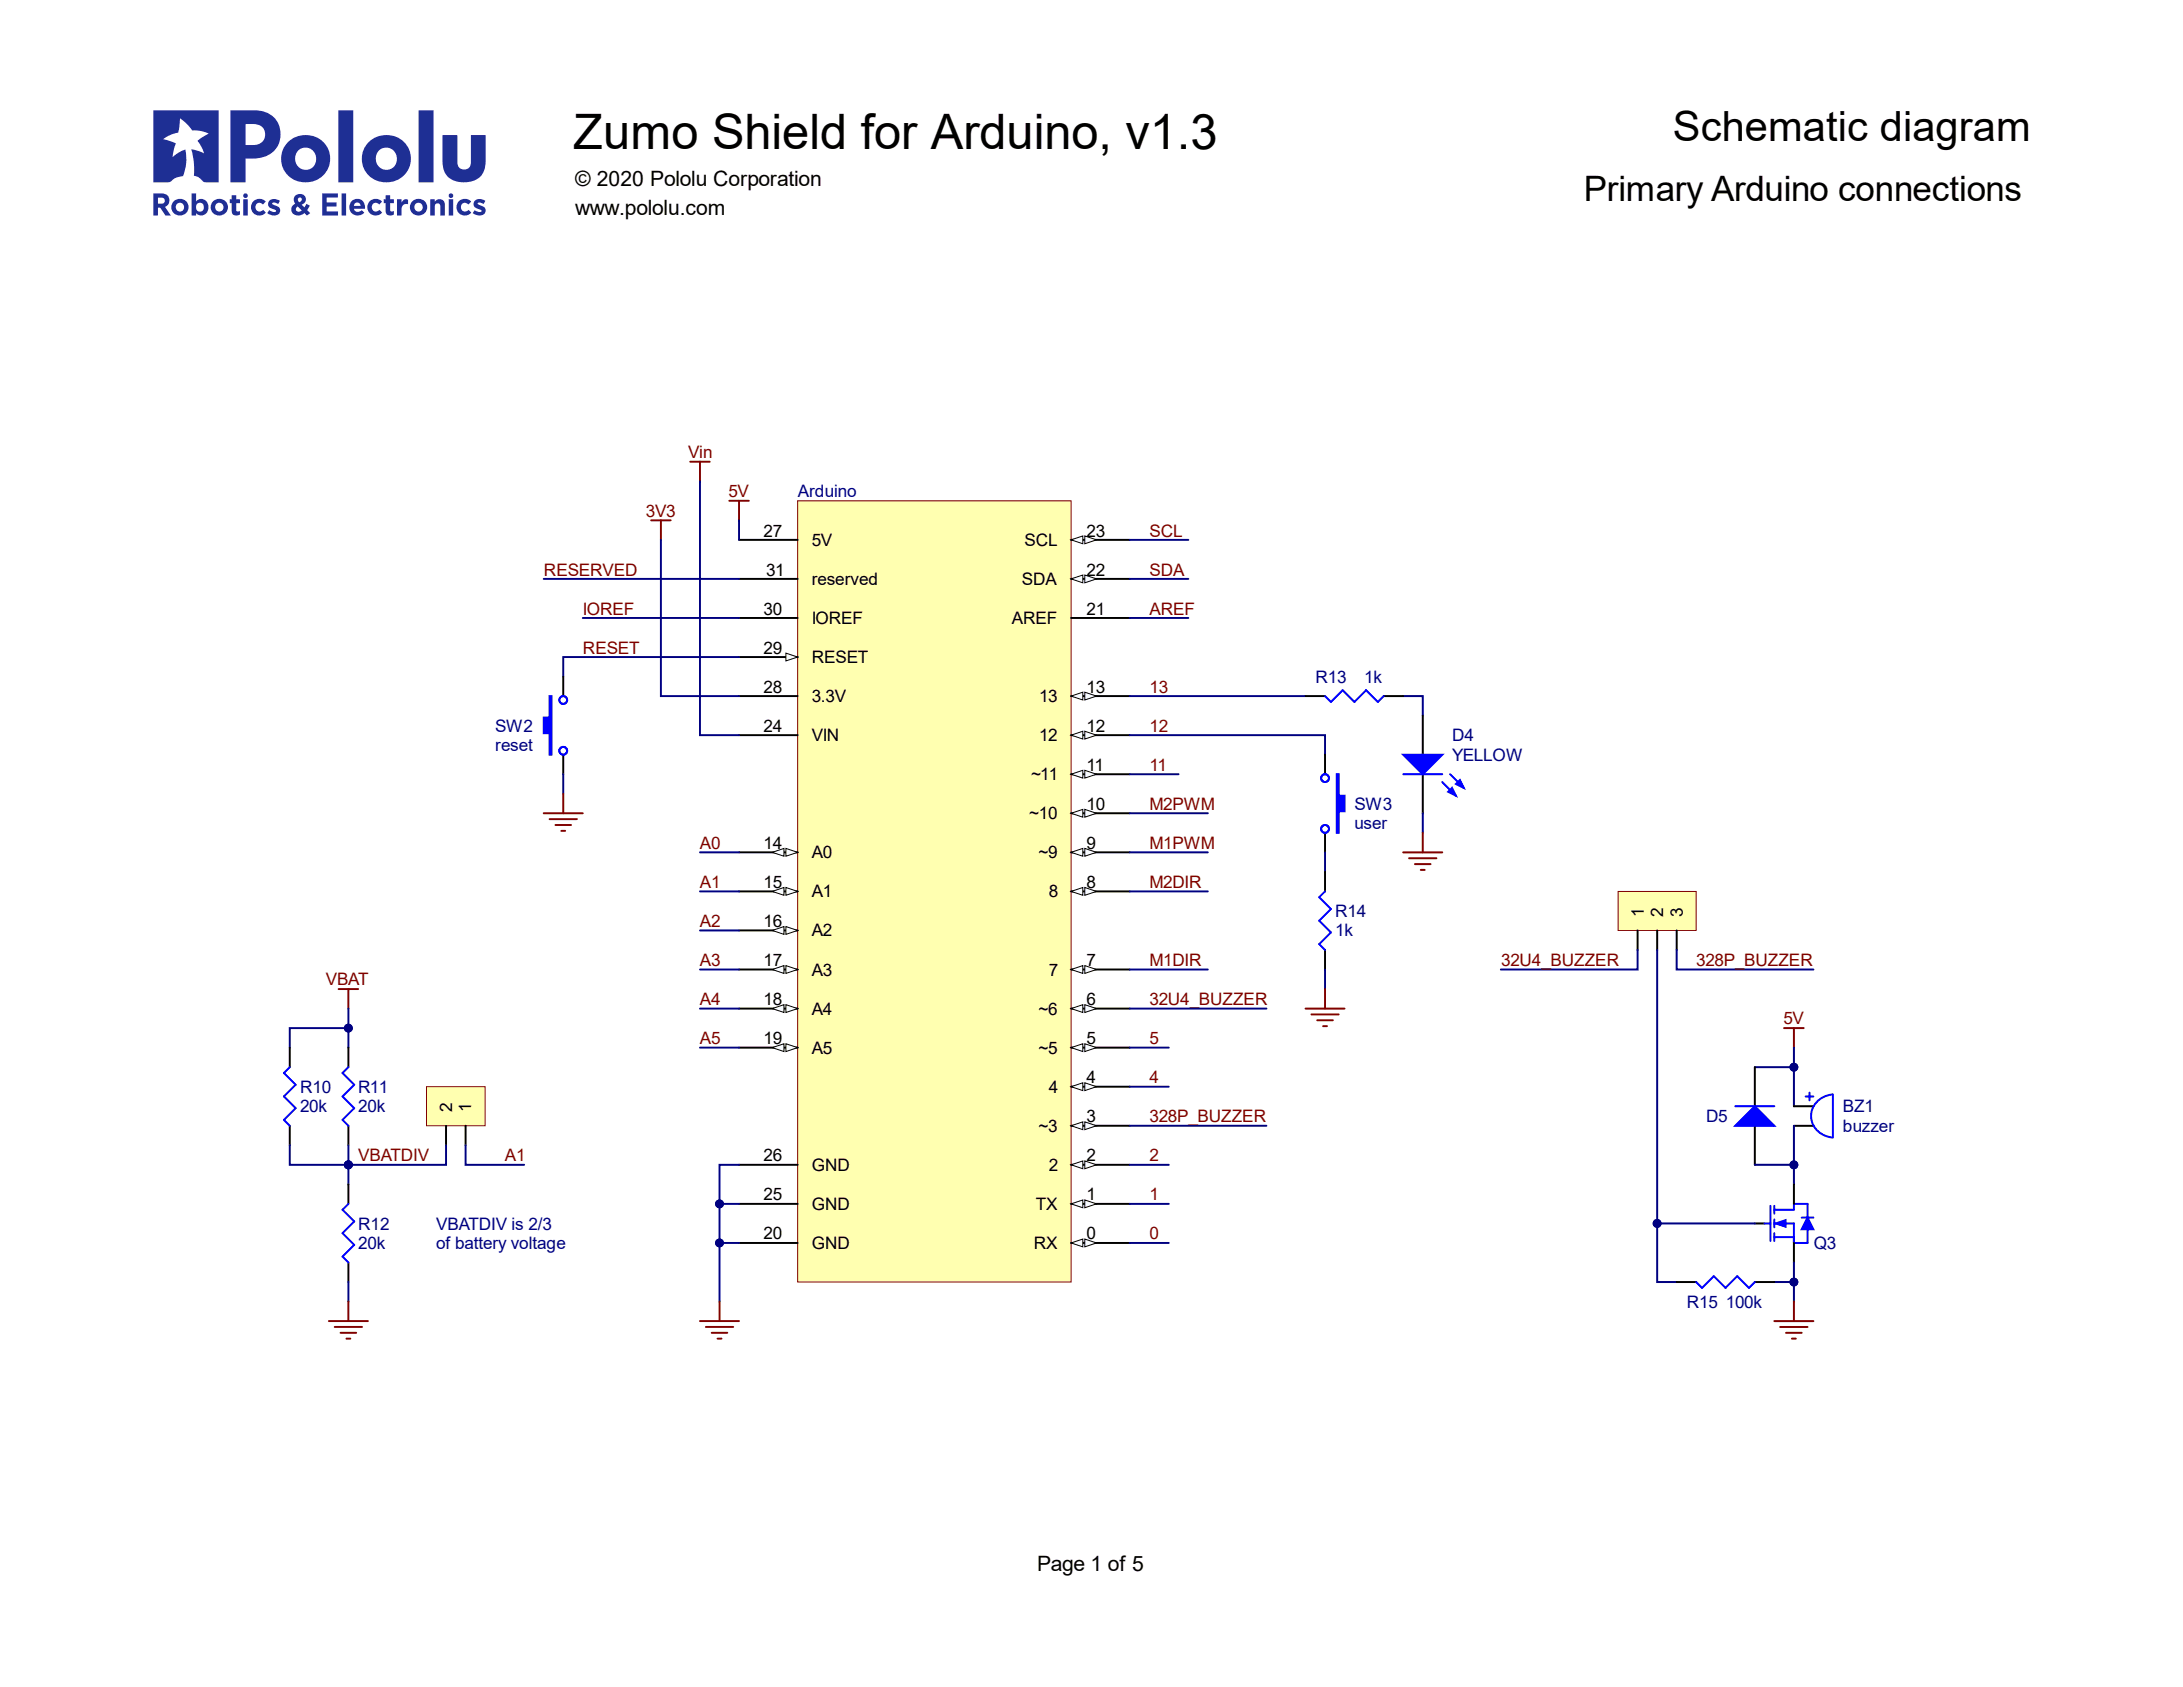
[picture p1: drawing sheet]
<svg xmlns="http://www.w3.org/2000/svg" width="279mm" height="216mm" viewBox="0 0 279 216" stroke-linecap="round" stroke-linejoin="round" font-family="sans-serif">
<defs><g id="words">
<text font-size="9.2" fill="#1e2f94" x="19.6" y="23.3">R</text>
<text font-size="6.3" x="73.3" y="19">Zumo Shield for Arduino, v1.3</text>
<text font-size="5.3" x="214.1" y="18">Schematic diagram</text>
<text font-size="4.5" x="202.7" y="25.7">Primary Arduino connections</text>
<g font-size="2.7">
<text x="73.6" y="23.8">© 2020 Pololu Corporation</text>
<text x="73.6" y="27.6">www.pololu.com</text>
<text x="132.7" y="201">Page 1 of 5</text>
</g>
<g font-size="2.2" fill="#800000">
<text x="88.1" y="58.6">Vin</text>
<text x="93.2" y="63.6">5V</text>
<text x="82.7" y="66.1">3V3</text>
<text x="147.1" y="68.7">SCL</text>
<text x="69.6" y="73.7">RESERVED</text>
<text x="147.1" y="73.7">SDA</text>
<text x="74.6" y="83.6">RESET</text>
<text x="74.6" y="78.6">IOREF</text>
<text x="147.1" y="78.6">AREF</text>
<text x="147.1" y="88.6">13</text>
<text x="147.1" y="93.6">12</text>
<text x="147.1" y="98.6">11</text>
<text x="147.1" y="103.6">M2PWM</text>
<text x="89.6" y="108.6">A0</text>
<text x="89.6" y="113.7">A1</text>
<text x="147.1" y="108.6">M1PWM</text>
<text x="147.1" y="113.7">M2DIR</text>
<text x="89.6" y="118.7">A2</text>
<text x="89.6" y="123.6">A3</text>
<text x="147.1" y="123.6">M1DIR</text>
<text x="192.1" y="123.6">32U4_BUZZER</text>
<text x="217.1" y="123.6">328P_BUZZER</text>
<text x="41.7" y="126.1">VBAT</text>
<text x="89.6" y="128.6">A4</text>
<text x="147.1" y="128.6">32U4_BUZZER</text>
<text x="228.2" y="131.1">5V</text>
<text x="89.6" y="133.6">A5</text>
<text x="147.1" y="133.6">5</text>
<text x="147.1" y="138.6">4</text>
<text x="147.1" y="143.6">328P_BUZZER</text>
<text x="45.9" y="148.6">VBATDIV</text>
<text x="64.6" y="148.6">A1</text>
<text x="147.1" y="148.6">2</text>
<text x="147.1" y="153.6">1</text>
<text x="147.1" y="158.6">0</text>
</g>
<g font-size="2.2" fill="#000080">
<text x="102.1" y="63.6">Arduino</text>
<text x="168.4" y="87.4">R13</text>
<text x="174.6" y="87.4">1k</text>
<text x="63.4" y="93.6">SW2</text>
<text x="185.9" y="94.9">D4</text>
<text x="63.4" y="96.2">reset</text>
<text x="185.9" y="97.3">YELLOW</text>
<text x="173.3" y="103.6">SW3</text>
<text x="173.3" y="106.1">user</text>
<text x="170.9" y="119.8">1k</text>
<text x="170.9" y="117.4">R14</text>
<text x="38.4" y="142.3">20k</text>
<text x="38.4" y="139.9">R10</text>
<text x="45.9" y="142.3">20k</text>
<text x="45.9" y="139.9">R11</text>
<text x="218.4" y="143.6">D5</text>
<text x="235.9" y="142.3">BZ1</text>
<text x="235.9" y="144.9">buzzer</text>
<text x="45.9" y="159.8">20k</text>
<text x="45.9" y="157.4">R12</text>
<text x="55.8" y="157.4">VBATDIV is 2/3</text>
<text x="55.8" y="159.8">of battery voltage</text>
<text x="232.1" y="159.8">Q3</text>
<text x="215.9" y="167.4">R15</text>
<text x="220.9" y="167.4">100k</text>
</g>
<g font-size="2.2">
<text x="97.7" y="68.7">27</text>
<text x="103.9" y="69.9">5V</text>
<text x="131.1" y="69.9">SCL</text>
<text x="139.1" y="68.7">23</text>
<text x="98.1" y="73.7">31</text>
<text x="103.9" y="74.8">reserved</text>
<text x="130.8" y="74.8">SDA</text>
<text x="139.1" y="73.7">22</text>
<text x="97.7" y="83.6">29</text>
<text x="97.7" y="78.6">30</text>
<text x="103.9" y="79.9">IOREF</text>
<text x="129.5" y="79.9">AREF</text>
<text x="139.1" y="78.6">21</text>
<text x="97.7" y="88.6">28</text>
<text x="103.9" y="89.9">3.3V</text>
<text x="103.9" y="84.9">RESET</text>
<text x="133" y="89.9">13</text>
<text x="139.1" y="88.6">13</text>
<text x="97.7" y="93.6">24</text>
<text x="103.9" y="94.9">VIN</text>
<text x="133" y="94.9">12</text>
<text x="139.1" y="93.6">12</text>
<text x="132" y="99.9">~11</text>
<text x="139.1" y="98.6">11</text>
<text x="131.7" y="104.9">~10</text>
<text x="139.1" y="103.6">10</text>
<text x="97.7" y="113.7">15</text>
<text x="97.7" y="108.6">14</text>
<text x="103.9" y="109.9">A0</text>
<text x="132.9" y="109.9">~9</text>
<text x="139.1" y="113.7">8</text>
<text x="139.1" y="108.6">9</text>
<text x="97.7" y="118.7">16</text>
<text x="103.9" y="119.8">A2</text>
<text x="103.9" y="114.8">A1</text>
<text x="134.3" y="114.8">8</text>
<text x="210.4" y="117.3" transform="rotate(-90 210.4 117.3)">1</text>
<text x="212.9" y="117.3" transform="rotate(-90 212.9 117.3)">2</text>
<text x="215.4" y="117.3" transform="rotate(-90 215.4 117.3)">3</text>
<text x="97.7" y="123.6">17</text>
<text x="103.9" y="124.9">A3</text>
<text x="134.3" y="124.9">7</text>
<text x="139.1" y="123.6">7</text>
<text x="97.7" y="128.6">18</text>
<text x="103.9" y="129.9">A4</text>
<text x="132.9" y="129.9">~6</text>
<text x="139.1" y="128.6">6</text>
<text x="97.7" y="133.6">19</text>
<text x="103.9" y="134.9">A5</text>
<text x="132.9" y="134.9">~5</text>
<text x="139.1" y="133.6">5</text>
<text x="57.9" y="142.3" transform="rotate(-90 57.9 142.3)">2</text>
<text x="60.3" y="142.3" transform="rotate(-90 60.3 142.3)">1</text>
<text x="134.3" y="139.9">4</text>
<text x="139.1" y="138.6">4</text>
<text x="139.1" y="143.6">3</text>
<text x="97.7" y="148.6">26</text>
<text x="103.9" y="149.9">GND</text>
<text x="132.9" y="144.9">~3</text>
<text x="134.3" y="149.9">2</text>
<text x="139.1" y="148.6">2</text>
<text x="97.7" y="153.6">25</text>
<text x="103.9" y="154.9">GND</text>
<text x="132.6" y="154.9">TX</text>
<text x="139.1" y="153.6">1</text>
<text x="97.7" y="158.6">20</text>
<text x="103.9" y="159.8">GND</text>
<text x="132.3" y="159.8">RX</text>
<text x="139.1" y="158.6">0</text>
</g>
</g></defs>
<path d="M88.3 59.1h2.5M89.6 59.1v2.5" fill="none" stroke="#800000" stroke-width=".25"/>
<path d="M102.1 64.1h35v100h-35z" fill-rule="evenodd" fill="#ffffb0"/>
<path d="M102.1 64.1h35v100h-35z" fill="none" stroke="#800000" stroke-width=".13"/>
<path d="M137.1 159.1h7.5" fill="none" stroke="#000" stroke-width=".25"/>
<path d="M137.1 159.1l1.5-.5v1z" fill="#f8fcff"/>
<path d="M137.1 159.1l1.5-.5v1z" fill="none" stroke="#000" stroke-width=".13"/>
<path d="M138.8 158.6l1.5 .5-1.5 .5z" fill="#f8fcff"/>
<path d="M138.8 158.6l1.5 .5-1.5 .5z" fill="none" stroke="#000" stroke-width=".13"/>
<path d="M137.1 154.1h7.5" fill="none" stroke="#000" stroke-width=".25"/>
<path d="M137.1 154.1l1.5-.5v1z" fill="#f8fcff"/>
<path d="M137.1 154.1l1.5-.5v1z" fill="none" stroke="#000" stroke-width=".13"/>
<path d="M138.8 153.6l1.5 .5-1.5 .5z" fill="#f8fcff"/>
<path d="M138.8 153.6l1.5 .5-1.5 .5z" fill="none" stroke="#000" stroke-width=".13"/>
<path d="M137.1 149.1h7.5" fill="none" stroke="#000" stroke-width=".25"/>
<path d="M137.1 149.1l1.5-.5v1z" fill="#f8fcff"/>
<path d="M137.1 149.1l1.5-.5v1z" fill="none" stroke="#000" stroke-width=".13"/>
<path d="M138.8 148.6l1.5 .5-1.5 .5z" fill="#f8fcff"/>
<path d="M138.8 148.6l1.5 .5-1.5 .5z" fill="none" stroke="#000" stroke-width=".13"/>
<path d="M137.1 144.1h7.5" fill="none" stroke="#000" stroke-width=".25"/>
<path d="M137.1 144.1l1.5-.5v1z" fill="#f8fcff"/>
<path d="M137.1 144.1l1.5-.5v1z" fill="none" stroke="#000" stroke-width=".13"/>
<path d="M138.8 143.6l1.5 .5-1.5 .5z" fill="#f8fcff"/>
<path d="M138.8 143.6l1.5 .5-1.5 .5z" fill="none" stroke="#000" stroke-width=".13"/>
<path d="M137.1 139.1h7.5" fill="none" stroke="#000" stroke-width=".25"/>
<path d="M137.1 139.1l1.5-.5v1z" fill="#f8fcff"/>
<path d="M137.1 139.1l1.5-.5v1z" fill="none" stroke="#000" stroke-width=".13"/>
<path d="M138.8 138.6l1.5 .5-1.5 .5z" fill="#f8fcff"/>
<path d="M138.8 138.6l1.5 .5-1.5 .5z" fill="none" stroke="#000" stroke-width=".13"/>
<path d="M137.1 134.1h7.5" fill="none" stroke="#000" stroke-width=".25"/>
<path d="M137.1 134.1l1.5-.5v1z" fill="#f8fcff"/>
<path d="M137.1 134.1l1.5-.5v1z" fill="none" stroke="#000" stroke-width=".13"/>
<path d="M138.8 133.6l1.5 .5-1.5 .5z" fill="#f8fcff"/>
<path d="M138.8 133.6l1.5 .5-1.5 .5z" fill="none" stroke="#000" stroke-width=".13"/>
<path d="M137.1 129.1h7.5" fill="none" stroke="#000" stroke-width=".25"/>
<path d="M137.1 129.1l1.5-.5v1z" fill="#f8fcff"/>
<path d="M137.1 129.1l1.5-.5v1z" fill="none" stroke="#000" stroke-width=".13"/>
<path d="M138.8 128.6l1.5 .5-1.5 .5z" fill="#f8fcff"/>
<path d="M138.8 128.6l1.5 .5-1.5 .5z" fill="none" stroke="#000" stroke-width=".13"/>
<path d="M137.1 124.1h7.5" fill="none" stroke="#000" stroke-width=".25"/>
<path d="M137.1 124.1l1.5-.5v1z" fill="#f8fcff"/>
<path d="M137.1 124.1l1.5-.5v1z" fill="none" stroke="#000" stroke-width=".13"/>
<path d="M138.8 123.6l1.5 .5-1.5 .5z" fill="#f8fcff"/>
<path d="M138.8 123.6l1.5 .5-1.5 .5z" fill="none" stroke="#000" stroke-width=".13"/>
<path d="M137.1 114.1h7.5" fill="none" stroke="#000" stroke-width=".25"/>
<path d="M137.1 114.1l1.5-.5v1z" fill="#f8fcff"/>
<path d="M137.1 114.1l1.5-.5v1z" fill="none" stroke="#000" stroke-width=".13"/>
<path d="M138.8 113.6l1.5 .5-1.5 .5z" fill="#f8fcff"/>
<path d="M138.8 113.6l1.5 .5-1.5 .5z" fill="none" stroke="#000" stroke-width=".13"/>
<path d="M137.1 109.1h7.5" fill="none" stroke="#000" stroke-width=".25"/>
<path d="M137.1 109.1l1.5-.5v1z" fill="#f8fcff"/>
<path d="M137.1 109.1l1.5-.5v1z" fill="none" stroke="#000" stroke-width=".13"/>
<path d="M138.8 108.6l1.5 .5-1.5 .5z" fill="#f8fcff"/>
<path d="M138.8 108.6l1.5 .5-1.5 .5z" fill="none" stroke="#000" stroke-width=".13"/>
<path d="M137.1 104.1h7.5" fill="none" stroke="#000" stroke-width=".25"/>
<path d="M137.1 104.1l1.5-.5v1z" fill="#f8fcff"/>
<path d="M137.1 104.1l1.5-.5v1z" fill="none" stroke="#000" stroke-width=".13"/>
<path d="M138.8 103.6l1.5 .5-1.5 .5z" fill="#f8fcff"/>
<path d="M138.8 103.6l1.5 .5-1.5 .5z" fill="none" stroke="#000" stroke-width=".13"/>
<path d="M137.1 99.1h7.5" fill="none" stroke="#000" stroke-width=".25"/>
<path d="M137.1 99.1l1.5-.5v1z" fill="#f8fcff"/>
<path d="M137.1 99.1l1.5-.5v1z" fill="none" stroke="#000" stroke-width=".13"/>
<path d="M138.8 98.6l1.5 .5-1.5 .5z" fill="#f8fcff"/>
<path d="M138.8 98.6l1.5 .5-1.5 .5z" fill="none" stroke="#000" stroke-width=".13"/>
<path d="M137.1 94.1h7.5" fill="none" stroke="#000" stroke-width=".25"/>
<path d="M137.1 94.1l1.5-.5v1z" fill="#f8fcff"/>
<path d="M137.1 94.1l1.5-.5v1z" fill="none" stroke="#000" stroke-width=".13"/>
<path d="M138.8 93.6l1.5 .5-1.5 .5z" fill="#f8fcff"/>
<path d="M138.8 93.6l1.5 .5-1.5 .5z" fill="none" stroke="#000" stroke-width=".13"/>
<path d="M137.1 89.1h7.5" fill="none" stroke="#000" stroke-width=".25"/>
<path d="M137.1 89.1l1.5-.5v1z" fill="#f8fcff"/>
<path d="M137.1 89.1l1.5-.5v1z" fill="none" stroke="#000" stroke-width=".13"/>
<path d="M138.8 88.6l1.5 .5-1.5 .5z" fill="#f8fcff"/>
<path d="M138.8 88.6l1.5 .5-1.5 .5z" fill="none" stroke="#000" stroke-width=".13"/>
<path d="M137.1 79.1h7.5M94.6 134.1h7.5M94.6 159.1h7.5" fill="none" stroke="#000" stroke-width=".25"/>
<path d="M100.6 133.6l1.5 .5-1.5 .5z" fill="#f8fcff"/>
<path d="M100.6 133.6l1.5 .5-1.5 .5z" fill="none" stroke="#000" stroke-width=".13"/>
<path d="M98.8 134.1l1.5-.5v1z" fill="#f8fcff"/>
<path d="M98.8 134.1l1.5-.5v1z" fill="none" stroke="#000" stroke-width=".13"/>
<path d="M94.6 129.1h7.5" fill="none" stroke="#000" stroke-width=".25"/>
<path d="M100.6 128.6l1.5 .5-1.5 .5z" fill="#f8fcff"/>
<path d="M100.6 128.6l1.5 .5-1.5 .5z" fill="none" stroke="#000" stroke-width=".13"/>
<path d="M98.8 129.1l1.5-.5v1z" fill="#f8fcff"/>
<path d="M98.8 129.1l1.5-.5v1z" fill="none" stroke="#000" stroke-width=".13"/>
<path d="M94.6 124.1h7.5" fill="none" stroke="#000" stroke-width=".25"/>
<path d="M100.6 123.6l1.5 .5-1.5 .5z" fill="#f8fcff"/>
<path d="M100.6 123.6l1.5 .5-1.5 .5z" fill="none" stroke="#000" stroke-width=".13"/>
<path d="M98.8 124.1l1.5-.5v1z" fill="#f8fcff"/>
<path d="M98.8 124.1l1.5-.5v1z" fill="none" stroke="#000" stroke-width=".13"/>
<path d="M94.6 119.1h7.5" fill="none" stroke="#000" stroke-width=".25"/>
<path d="M100.6 118.6l1.5 .5-1.5 .5z" fill="#f8fcff"/>
<path d="M100.6 118.6l1.5 .5-1.5 .5z" fill="none" stroke="#000" stroke-width=".13"/>
<path d="M98.8 119.1l1.5-.5v1z" fill="#f8fcff"/>
<path d="M98.8 119.1l1.5-.5v1z" fill="none" stroke="#000" stroke-width=".13"/>
<path d="M94.6 114.1h7.5" fill="none" stroke="#000" stroke-width=".25"/>
<path d="M100.6 113.6l1.5 .5-1.5 .5z" fill="#f8fcff"/>
<path d="M100.6 113.6l1.5 .5-1.5 .5z" fill="none" stroke="#000" stroke-width=".13"/>
<path d="M98.8 114.1l1.5-.5v1z" fill="#f8fcff"/>
<path d="M98.8 114.1l1.5-.5v1z" fill="none" stroke="#000" stroke-width=".13"/>
<path d="M94.6 109.1h7.5" fill="none" stroke="#000" stroke-width=".25"/>
<path d="M100.6 108.6l1.5 .5-1.5 .5z" fill="#f8fcff"/>
<path d="M100.6 108.6l1.5 .5-1.5 .5z" fill="none" stroke="#000" stroke-width=".13"/>
<path d="M98.8 109.1l1.5-.5v1z" fill="#f8fcff"/>
<path d="M98.8 109.1l1.5-.5v1z" fill="none" stroke="#000" stroke-width=".13"/>
<path d="M94.6 69.1h7.5M94.6 94.1h7.5M94.6 89.1h7.5M94.6 84.1h7.5M94.6 154.1h7.5M94.6 149.1h7.5" fill="none" stroke="#000" stroke-width=".25"/>
<path d="M100.6 83.6l1.5 .5-1.5 .5z" fill="#f8fcff"/>
<path d="M100.6 83.6l1.5 .5-1.5 .5z" fill="none" stroke="#000" stroke-width=".13"/>
<path d="M94.6 79.1h7.5M94.6 74.1h7.5M137.1 69.1h7.5" fill="none" stroke="#000" stroke-width=".25"/>
<path d="M137.1 69.1l1.5-.5v1z" fill="#f8fcff"/>
<path d="M137.1 69.1l1.5-.5v1z" fill="none" stroke="#000" stroke-width=".13"/>
<path d="M138.8 68.6l1.5 .5-1.5 .5z" fill="#f8fcff"/>
<path d="M138.8 68.6l1.5 .5-1.5 .5z" fill="none" stroke="#000" stroke-width=".13"/>
<path d="M137.1 74.1h7.5" fill="none" stroke="#000" stroke-width=".25"/>
<path d="M137.1 74.1l1.5-.5v1z" fill="#f8fcff"/>
<path d="M137.1 74.1l1.5-.5v1z" fill="none" stroke="#000" stroke-width=".13"/>
<path d="M138.8 73.6l1.5 .5-1.5 .5z" fill="#f8fcff"/>
<path d="M138.8 73.6l1.5 .5-1.5 .5z" fill="none" stroke="#000" stroke-width=".13"/>
<path d="M83.3 66.6h2.5M84.6 66.6v2.5M93.3 64.1h2.5M94.6 64.1v2.5" fill="none" stroke="#800000" stroke-width=".25"/>
<path d="M69.6 74.1h25M74.6 79.1h20M84.6 69.1v20h10M89.6 61.6v32.5h5M94.6 66.6v2.5M144.6 69.1h7.5M144.6 74.1h7.5M144.6 79.1h7.5M94.6 84.1h-22.5v2.5M144.6 94.1h25v2.5M144.6 89.1h22.5M179.6 89.1h2.5v2.5" fill="none" stroke="#000080" stroke-width=".25"/>
<path d="M167.1 89.1h2.5M177.1 89.1h2.5M182.1 91.6v5M182.1 99.1v5" fill="none" stroke="#000" stroke-width=".25"/>
<path d="M169.6 89.1l.7 .7 1.5-1.5 1.5 1.5 1.5-1.5 1.5 1.5 .8-.7" fill="none" stroke="#00f" stroke-width=".25"/>
<path d="M179.6 96.6h5l-2.5 2.5z" fill="#00f"/>
<path d="M179.6 96.6h5l-2.5 2.5zM185.6 99.1l1.7 1.7M184.6 100.1l1.7 1.7" fill="none" stroke="#00f" stroke-width=".25"/>
<path d="M185.8 100.8l.5 1-1-.5z" fill="#00f"/>
<path d="M185.8 100.8l.5 1-1-.5z" fill="none" stroke="#00f" stroke-width=".25"/>
<path d="M186.3 100.3l.5-.5 .5 1z" fill="#00f"/>
<path d="M179.6 99.1h5M186.3 100.3l.5-.5 .5 1z" fill="none" stroke="#00f" stroke-width=".25"/>
<path d="M169.6 96.6v2.5M169.6 106.6v2.5" fill="none" stroke="#000" stroke-width=".25"/>
<path d="M171.1 99.1h.2v2.7h.8v2h-.8v2.8h-.2z" fill-rule="evenodd" fill="#00f"/>
<g fill="none" stroke="#00f" stroke-width=".25">
<path d="M171.1 99.1h.2v2.7h.8v2h-.8v2.8h-.2z"/>
<circle cx="169.6" cy="99.6" r=".5"/>
<circle cx="169.6" cy="106.1" r=".5"/>
</g>
<path d="M144.6 99.1h6.2" fill="none" stroke="#000080" stroke-width=".25"/>
<path d="M72.1 86.6v2.5M72.1 96.6v2.5" fill="none" stroke="#000" stroke-width=".25"/>
<path d="M70.3 89.1h.3v7.5h-.3v-2.8h-.7v-2h.7z" fill-rule="evenodd" fill="#00f"/>
<g fill="none" stroke="#00f" stroke-width=".25">
<path d="M70.3 89.1h.3v7.5h-.3v-2.8h-.7v-2h.7zM169.6 114.1l-.8 .7 1.5 1.5-1.5 1.5 1.5 1.5-1.5 1.5 .8 .8"/>
<circle cx="72.1" cy="96.1" r=".5"/>
<circle cx="72.1" cy="89.6" r=".5"/>
</g>
<path d="M72.1 99.1v2.5M89.6 109.1h5M89.6 114.1h5M89.6 119.1h5M144.6 104.1h10M144.6 109.1h10M144.6 114.1h10M169.6 109.1v2.5M182.1 104.1v2.5M89.6 124.1h5M144.6 124.1h10" fill="none" stroke="#000080" stroke-width=".25"/>
<path d="M69.6 104.1h5M70.3 104.8h3.5M71.1 105.6h2M71.8 106.3h.5M72.1 101.6v2.5M179.6 109.1h5M180.3 109.8h3.5M181.1 110.6h2M181.8 111.3h.5M182.1 106.6v2.5M43.3 126.6h2.5M44.6 126.6v2.5" fill="none" stroke="#800000" stroke-width=".25"/>
<path d="M169.6 111.6v2.5M169.6 121.6v2.5" fill="none" stroke="#000" stroke-width=".25"/>
<path d="M207.1 114.1h10v5h-10z" fill-rule="evenodd" fill="#ffffb0"/>
<path d="M207.1 114.1h10v5h-10z" fill="none" stroke="#800000" stroke-width=".13"/>
<path d="M209.6 119.1v2.5M212.1 119.1v2.5M214.6 119.1v2.5" fill="none" stroke="#000" stroke-width=".25"/>
<path d="M44.6 129.1v5M169.6 124.1v2.5" fill="none" stroke="#000080" stroke-width=".25"/>
<circle cx="44.6" cy="131.6" r=".5" fill="#000080"/>
<circle cx="44.6" cy="131.6" r=".5" fill="none" stroke="#000080" stroke-width=".13"/>
<path d="M167.1 129.1h5M167.8 129.8h3.5M168.6 130.6h2M169.3 131.3h.5M169.6 126.6v2.5" fill="none" stroke="#800000" stroke-width=".25"/>
<path d="M44.6 131.6h-7.5v2.5" fill="none" stroke="#000080" stroke-width=".25"/>
<circle cx="44.6" cy="131.6" r=".5" fill="#000080"/>
<circle cx="44.6" cy="131.6" r=".5" fill="none" stroke="#000080" stroke-width=".13"/>
<path d="M89.6 129.1h5M89.6 134.1h5M144.6 129.1h17.5M144.6 134.1h5M144.6 139.1h5M209.6 121.6v2.5h-17.5M214.6 121.6v2.5h17.5" fill="none" stroke="#000080" stroke-width=".25"/>
<path d="M228.3 131.6h2.5M229.6 131.6v2.5" fill="none" stroke="#800000" stroke-width=".25"/>
<path d="M54.6 139.1h7.5v5h-7.5z" fill-rule="evenodd" fill="#ffffb0"/>
<path d="M54.6 139.1h7.5v5h-7.5z" fill="none" stroke="#800000" stroke-width=".13"/>
<path d="M37.1 134.1v2.5M44.6 134.1v2.5M37.1 144.1v2.5M44.6 144.1v2.5M57.1 144.1v2.5M59.6 144.1v2.5" fill="none" stroke="#000" stroke-width=".25"/>
<path d="M37.1 136.6l-.8 .7 1.5 1.5-1.5 1.5 1.5 1.5-1.5 1.5 .8 .8M44.6 136.6l-.8 .7 1.5 1.5-1.5 1.5 1.5 1.5-1.5 1.5 .8 .8" fill="none" stroke="#00f" stroke-width=".25"/>
<path d="M224.6 136.6h5" fill="none" stroke="#000080" stroke-width=".25"/>
<circle cx="229.6" cy="136.6" r=".5" fill="#000080"/>
<circle cx="229.6" cy="136.6" r=".5" fill="none" stroke="#000080" stroke-width=".13"/>
<path d="M229.6 134.1v7.5" fill="none" stroke="#000080" stroke-width=".25"/>
<circle cx="229.6" cy="136.6" r=".5" fill="#000080"/>
<circle cx="229.6" cy="136.6" r=".5" fill="none" stroke="#000080" stroke-width=".13"/>
<path d="M44.6 146.6v2.5" fill="none" stroke="#000080" stroke-width=".25"/>
<circle cx="44.6" cy="149.1" r=".5" fill="#000080"/>
<circle cx="44.6" cy="149.1" r=".5" fill="none" stroke="#000080" stroke-width=".13"/>
<path d="M37.1 146.6v2.5h7.5" fill="none" stroke="#000080" stroke-width=".25"/>
<circle cx="44.6" cy="149.1" r=".5" fill="#000080"/>
<circle cx="44.6" cy="149.1" r=".5" fill="none" stroke="#000080" stroke-width=".13"/>
<path d="M212.1 121.6v35M59.6 146.6v2.5h7.5" fill="none" stroke="#000080" stroke-width=".25"/>
<circle cx="212.1" cy="156.6" r=".5" fill="#000080"/>
<circle cx="212.1" cy="156.6" r=".5" fill="none" stroke="#000080" stroke-width=".13"/>
<path d="M44.6 149.1v2.5M144.6 144.1h17.5" fill="none" stroke="#000080" stroke-width=".25"/>
<circle cx="44.6" cy="149.1" r=".5" fill="#000080"/>
<circle cx="44.6" cy="149.1" r=".5" fill="none" stroke="#000080" stroke-width=".13"/>
<path d="M144.6 149.1h5" fill="none" stroke="#000080" stroke-width=".25"/>
<path d="M224.6 136.6v5M224.6 144.1v5M229.6 144.1h2.5M229.6 141.6h2.5" fill="none" stroke="#000" stroke-width=".25"/>
<path d="M231.6 139.8v1M231.1 140.3h1M234.6 140.1a2.72 2.72 0 0 0-2.6 1.8 2.72 2.72 0 0 0 .9 3.1l1.1 .5 .6 .1M234.6 140.1v5.5" fill="none" stroke="#00f" stroke-width=".25"/>
<path d="M222.1 144.1l2.5-2.5 2.5 2.5z" fill="#00f"/>
<path d="M222.1 144.1l2.5-2.5 2.5 2.5zM222.1 141.6h5" fill="none" stroke="#00f" stroke-width=".25"/>
<path d="M229.6 144.1v7.5" fill="none" stroke="#000080" stroke-width=".25"/>
<circle cx="229.6" cy="149.1" r=".5" fill="#000080"/>
<circle cx="229.6" cy="149.1" r=".5" fill="none" stroke="#000080" stroke-width=".13"/>
<path d="M144.6 154.1h5M224.6 149.1h5" fill="none" stroke="#000080" stroke-width=".25"/>
<circle cx="229.6" cy="149.1" r=".5" fill="#000080"/>
<circle cx="229.6" cy="149.1" r=".5" fill="none" stroke="#000080" stroke-width=".13"/>
<path d="M94.6 149.1h-2.5v10" fill="none" stroke="#000080" stroke-width=".25"/>
<circle cx="92.1" cy="154.1" r=".5" fill="#000080"/>
<circle cx="92.1" cy="154.1" r=".5" fill="none" stroke="#000080" stroke-width=".13"/>
<circle cx="92.1" cy="159.1" r=".5" fill="#000080"/>
<circle cx="92.1" cy="159.1" r=".5" fill="none" stroke="#000080" stroke-width=".13"/>
<path d="M92.1 154.1h2.5" fill="none" stroke="#000080" stroke-width=".25"/>
<circle cx="92.1" cy="154.1" r=".5" fill="#000080"/>
<circle cx="92.1" cy="154.1" r=".5" fill="none" stroke="#000080" stroke-width=".13"/>
<path d="M44.6 151.6v2.5M224.6 156.6h1.2M44.6 161.6v2.5" fill="none" stroke="#000" stroke-width=".25"/>
<path d="M44.6 154.1l-.8 .7 1.5 1.5-1.5 1.5 1.5 1.5-1.5 1.5 .8 .8M225.8 156.6h.8M226.6 154.3v4.5M227.1 158.3h2.5M227.1 156.6h2.5M227.1 154.3v1M227.1 156.1v1M227.1 157.8v1M229.6 154.1v.7h-2.5" fill="none" stroke="#00f" stroke-width=".25"/>
<path d="M144.6 159.1h5M44.6 164.1v2.5" fill="none" stroke="#000080" stroke-width=".25"/>
<path d="M42.1 169.1h5M42.8 169.8h3.5M43.6 170.6h2M44.3 171.3h.5M44.6 166.6v2.5" fill="none" stroke="#800000" stroke-width=".25"/>
<path d="M227.1 156.6l1.5-.5v1z" fill="#00f"/>
<path d="M227.1 156.6l1.5-.5v1z" fill="none" stroke="#00f" stroke-width=".13"/>
<path d="M229.6 156.6v2.5" fill="none" stroke="#00f" stroke-width=".25"/>
<path d="M231.3 155.8l.8 1.5h-1.5z" fill="#00f"/>
<path d="M229.6 154.1h1.7v1.7M230.6 155.8h1.5M231.3 155.8l.8 1.5h-1.5zM231.3 157.3v1.8h-1.7" fill="none" stroke="#00f" stroke-width=".25"/>
<path d="M229.6 151.6v2.5M229.6 159.1v2.5" fill="none" stroke="#000" stroke-width=".25"/>
<path d="M94.6 159.1h-2.5v7.5" fill="none" stroke="#000080" stroke-width=".25"/>
<circle cx="92.1" cy="159.1" r=".5" fill="#000080"/>
<circle cx="92.1" cy="159.1" r=".5" fill="none" stroke="#000080" stroke-width=".13"/>
<path d="M224.6 156.6h-12.5v7.5h2.5" fill="none" stroke="#000080" stroke-width=".25"/>
<circle cx="212.1" cy="156.6" r=".5" fill="#000080"/>
<circle cx="212.1" cy="156.6" r=".5" fill="none" stroke="#000080" stroke-width=".13"/>
<path d="M89.6 169.1h5M90.3 169.8h3.5M91.1 170.6h2M91.8 171.3h.5M92.1 166.6v2.5" fill="none" stroke="#800000" stroke-width=".25"/>
<path d="M229.6 161.6v2.5h-2.5" fill="none" stroke="#000080" stroke-width=".25"/>
<circle cx="229.6" cy="164.1" r=".5" fill="#000080"/>
<circle cx="229.6" cy="164.1" r=".5" fill="none" stroke="#000080" stroke-width=".13"/>
<path d="M229.6 164.1v2.5" fill="none" stroke="#000080" stroke-width=".25"/>
<circle cx="229.6" cy="164.1" r=".5" fill="#000080"/>
<circle cx="229.6" cy="164.1" r=".5" fill="none" stroke="#000080" stroke-width=".13"/>
<path d="M227.1 169.1h5M227.8 169.8h3.5M228.6 170.6h2M229.3 171.3h.5M229.6 166.6v2.5" fill="none" stroke="#800000" stroke-width=".25"/>
<path d="M214.6 164.1h2.5M224.6 164.1h2.5" fill="none" stroke="#000" stroke-width=".25"/>
<path d="M217.1 164.1l.7 .7 1.5-1.5 1.5 1.5 1.5-1.5 1.5 1.5 .8-.7" fill="none" stroke="#00f" stroke-width=".25"/>
<path d="M57.1 146.6v2.5h-12.5" fill="none" stroke="#000080" stroke-width=".25"/>
<circle cx="44.6" cy="149.1" r=".5" fill="#000080"/>
<circle cx="44.6" cy="149.1" r=".5" fill="none" stroke="#000080" stroke-width=".13"/>
<use href="#words"/>
</svg>
